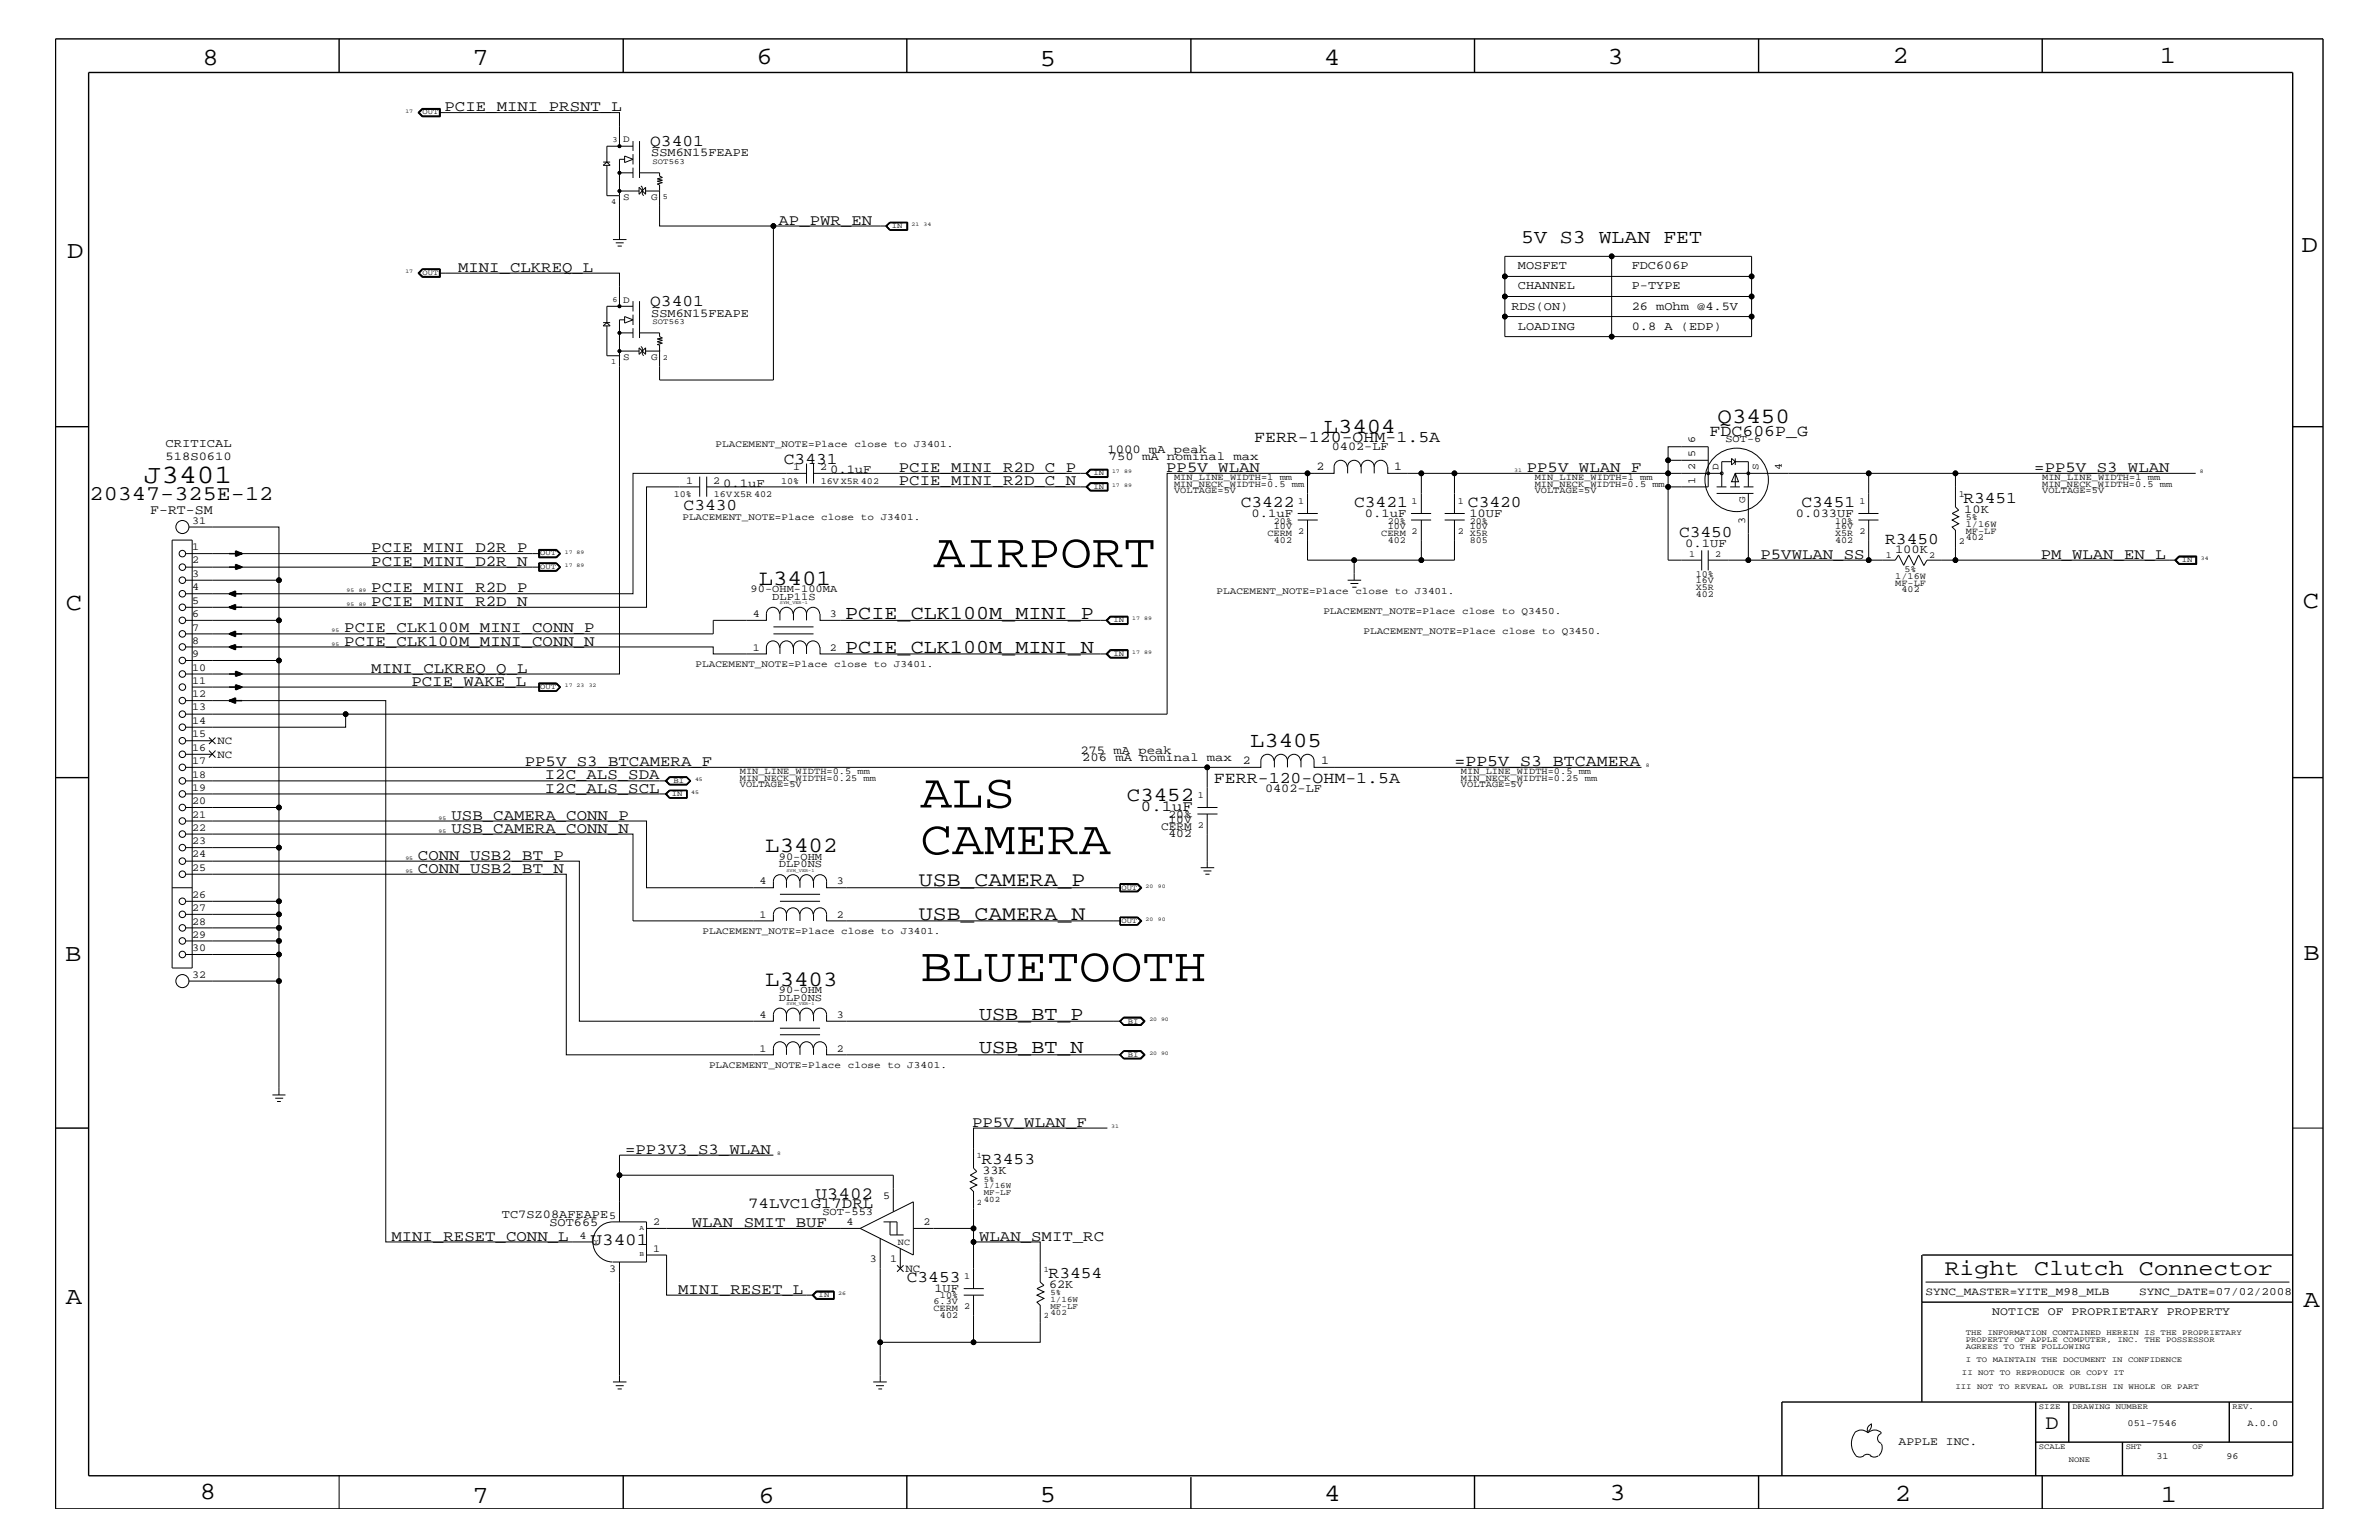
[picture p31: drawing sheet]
<svg xmlns="http://www.w3.org/2000/svg" width="432mm" height="279mm" viewBox="0 0 432 279" stroke-linecap="round" stroke-linejoin="round" font-family="sans-serif">
<defs><g id="words">
<g font-size="8.7">
<text x="169.4" y="102.9">AIRPORT</text>
<text x="167" y="146.5">ALS</text>
<text x="167" y="155">CAMERA</text>
<text x="167" y="178">BLUETOOTH</text>
</g>
<text font-size="4.8" x="26.1" y="87.6">J3401</text>
<g font-size="4.5">
<text x="36.7" y="11.7">8</text>
<text x="85.8" y="11.7">7</text>
<text x="137.3" y="11.5">6</text>
<text x="240.3" y="11.7">4</text>
<text x="291.8" y="11.5">3</text>
<text x="343.5" y="11.5">2</text>
<text x="392" y="11.5">1</text>
<text x="188.7" y="12.1">5</text>
<text x="12.2" y="46.8">D</text>
<text x="417.7" y="45.7">D</text>
<text x="11.9" y="110.6">C</text>
<text x="418" y="110.3">C</text>
<text x="11.9" y="174.3">B</text>
<text x="418.1" y="174.2">B</text>
<text x="11.9" y="236.7">A</text>
<text x="418.1" y="237.1">A</text>
<text x="36.2" y="271.9">8</text>
<text x="85.8" y="272.7">7</text>
<text x="137.7" y="272.7">6</text>
<text x="188.7" y="272.5">5</text>
<text x="240.4" y="272.3">4</text>
<text x="292.1" y="272.2">3</text>
<text x="343.9" y="272.3">2</text>
<text x="392.2" y="272.6">1</text>
</g>
<text font-size="4.1" x="353" y="231.3">Right Clutch Connector</text>
<g font-size="4">
<text x="311.7" y="76.8">Q3450</text>
<text x="137.7" y="106.1">L3401</text>
<text x="138.9" y="154.6">L3402</text>
<text x="138.9" y="178.8">L3403</text>
</g>
<g font-size="3.9">
<text x="240.3" y="78.5">L3404</text>
<text x="226.9" y="135.5">L3405</text>
</g>
<text font-size="3.8" x="16.3" y="90.7">20347-325E-12</text>
<g font-size="3.7">
<text x="166.8" y="160.8">USB_CAMERA_P</text>
<text x="166.8" y="166.9">USB_CAMERA_N</text>
<text x="371.3" y="259.3">D</text>
</g>
<g font-size="3.6">
<text x="276.1" y="44.1">5V S3 WLAN FET</text>
<text x="153.4" y="112.3">PCIE_CLK100M_MINI_P</text>
<text x="153.4" y="118.4">PCIE_CLK100M_MINI_N</text>
<text x="204.6" y="145.3">C3452</text>
<text x="177.7" y="185">USB_BT_P</text>
<text x="177.7" y="191.1">USB_BT_N</text>
</g>
<g font-size="3.1">
<text x="148" y="217.5">U3402</text>
<text x="107.2" y="225.9">U3401</text>
</g>
<g font-size="3">
<text x="118" y="26.5">Q3401</text>
<text x="118" y="55.6">Q3401</text>
<text x="227.6" y="80.2">FERR-120-OHM-1.5A</text>
<text x="310.3" y="79">FDC606P_G</text>
<text x="142.3" y="84.1">C3431</text>
<text x="124.1" y="92.6">C3430</text>
<text x="225.2" y="92">C3422</text>
<text x="245.8" y="92">C3421</text>
<text x="266.4" y="92">C3420</text>
<text x="327" y="92">C3451</text>
<text x="356.4" y="91.2">R3451</text>
<text x="304.8" y="97.4">C3450</text>
<text x="342.2" y="98.7">R3450</text>
<text x="220.3" y="142">FERR-120-OHM-1.5A</text>
<text x="264" y="139">=PP5V_S3_BTCAMERA</text>
<text x="178.1" y="211.3">R3453</text>
<text x="164.6" y="232.6">C3453</text>
<text x="190.3" y="231.8">R3454</text>
</g>
<g font-size="2.8">
<text x="80.7" y="20.2">PCIE_MINI_PRSNT_L</text>
<text x="141.3" y="40.8">AP_PWR_EN</text>
<text x="83.1" y="49.3">MINI_CLKREQ_L</text>
<text x="163.2" y="88.1">PCIE_MINI_R2D_C_N</text>
<text x="163.2" y="85.6">PCIE_MINI_R2D_C_P</text>
<text x="211.7" y="85.6">PP5V_WLAN</text>
<text x="277.1" y="85.6">PP5V_WLAN_F</text>
<text x="369.2" y="85.6">=PP5V_S3_WLAN</text>
<text x="67.4" y="100.2">PCIE_MINI_D2R_P</text>
<text x="319.5" y="101.4">P5VWLAN_SS</text>
<text x="370.4" y="101.4">PM_WLAN_EN_L</text>
<text x="67.4" y="107.5">PCIE_MINI_R2D_P</text>
<text x="67.4" y="102.6">PCIE_MINI_D2R_N</text>
<text x="67.4" y="109.9">PCIE_MINI_R2D_N</text>
<text x="62.5" y="114.8">PCIE_CLK100M_MINI_CONN_P</text>
<text x="62.5" y="117.2">PCIE_CLK100M_MINI_CONN_N</text>
<text x="67.4" y="122">MINI_CLKREQ_Q_L</text>
<text x="74.7" y="124.4">PCIE_WAKE_L</text>
<text x="95.2" y="139">PP5V_S3_BTCAMERA_F</text>
<text x="98.9" y="143.9">I2C_ALS_SCL</text>
<text x="98.9" y="141.4">I2C_ALS_SDA</text>
<text x="82" y="148.7">USB_CAMERA_CONN_P</text>
<text x="207.1" y="147.1">0.1uF</text>
<text x="75.9" y="156">CONN_USB2_BT_P</text>
<text x="82" y="151.1">USB_CAMERA_CONN_N</text>
<text x="75.9" y="158.4">CONN_USB2_BT_N</text>
<text x="113.5" y="209.3">=PP3V3_S3_WLAN</text>
<text x="176.4" y="204.4">PP5V_WLAN_F</text>
<text x="135.8" y="219.2">74LVC1G17DRL</text>
<text x="71" y="225.1">MINI_RESET_CONN_L</text>
<text x="125.6" y="222.6">WLAN_SMIT_BUF</text>
<text x="177.7" y="225.1">WLAN_SMIT_RC</text>
<text x="123.1" y="234.7">MINI_RESET_L</text>
</g>
<text font-size="2.5" x="27.3" y="93.3">F-RT-SM</text>
<g font-size="2.2">
<text x="118.2" y="28.4">SSM6N15FEAPE</text>
<text x="275.5" y="52.5">CHANNEL</text>
<text x="275.5" y="48.9">MOSFET</text>
<text x="296.2" y="52.5">P-TYPE</text>
<text x="296.2" y="48.9">FDC606P</text>
<text x="118.2" y="57.5">SSM6N15FEAPE</text>
<text x="274.3" y="56.2">RDS(ON)</text>
<text x="275.5" y="59.8">LOADING</text>
<text x="296.2" y="59.8">0.8 A (EDP)</text>
<text x="296.2" y="56.2">26 mOhm @4.5V</text>
<text x="30.1" y="83.5">518S0610</text>
<text x="30.1" y="81.1">CRITICAL</text>
<text x="201" y="82.2">1000 mA peak</text>
<text x="201.2" y="83.5">750 mA nominal max</text>
<text x="241.7" y="81.7">0402-LF</text>
<text x="131.3" y="88.3">0.1uF</text>
<text x="150.7" y="85.9">0.1uF</text>
<text x="238.9" y="85.3">2</text>
<text x="253.1" y="85.3">1</text>
<text x="227.2" y="93.8">0.1uF</text>
<text x="247.7" y="93.8">0.1uF</text>
<text x="266.7" y="93.8">10UF</text>
<text x="326" y="93.8">0.033UF</text>
<text x="356.5" y="93.1">10K</text>
<text x="305.9" y="99.3">0.1UF</text>
<text x="344" y="100.4">100K</text>
<text x="196.1" y="136.8">275 mA peak</text>
<text x="196.4" y="138">206 mA nominal max</text>
<text x="225.6" y="138.6">2</text>
<text x="229.6" y="143.6">0402-LF</text>
<text x="239.8" y="138.6">1</text>
<text x="178.3" y="213">33K</text>
<text x="91.1" y="220.9">TC7SZ08AFEAPE</text>
<text x="99.7" y="222.4">SOT665</text>
<text x="190.4" y="233.7">62K</text>
<text x="169.6" y="234.4">1UF</text>
</g>
<g font-size="2.1">
<text x="212.1" y="149.4">10V</text>
<text x="212.1" y="148.4">20%</text>
<text x="210.7" y="150.7">CERM</text>
<text x="212.1" y="151.8">402</text>
<text x="361.6" y="238.6">NOTICE OF PROPRIETARY PROPERTY</text>
<text x="344.6" y="262.2">APPLE INC.</text>
</g>
<g font-size="2">
<text x="39.5" y="135">NC</text>
<text x="39.5" y="137.4">NC</text>
<text x="164.3" y="230.7">NC</text>
<text x="349.5" y="235">SYNC_MASTER=YITE_M98_MLB</text>
<text x="388.3" y="235">SYNC_DATE=07/02/2008</text>
</g>
<g font-size="1.9">
<text x="313.2" y="80.2">SOT-6</text>
<text x="124.5" y="87.7">1</text>
<text x="129.5" y="87.7">2</text>
<text x="143.9" y="85.3">1</text>
<text x="148.8" y="85.3">2</text>
<text x="307.7" y="87.7" transform="rotate(-90 307.7 87.7)">1 2 5 6</text>
<text x="323.4" y="85.3" transform="rotate(-90 323.4 85.3)">4</text>
<text x="34.9" y="95">31</text>
<text x="316.7" y="95" transform="rotate(-90 316.7 95)">3</text>
<text x="34.9" y="99.9">1</text>
<text x="34.9" y="102.2">2</text>
<text x="34.9" y="104.7">3</text>
<text x="34.9" y="107.1">4</text>
<text x="136.2" y="107.5">90-OHM-100MA</text>
<text x="34.9" y="109.5">5</text>
<text x="34.9" y="112">6</text>
<text x="136.7" y="112">4</text>
<text x="140.2" y="108.8">DLP11S</text>
<text x="150.6" y="112">3</text>
<text x="34.9" y="114.4">7</text>
<text x="34.9" y="116.8">8</text>
<text x="34.9" y="119.2">9</text>
<text x="136.7" y="118.1">1</text>
<text x="150.6" y="118.1">2</text>
<text x="34.9" y="121.7">10</text>
<text x="34.9" y="124.1">11</text>
<text x="34.9" y="126.5">12</text>
<text x="34.9" y="128.9">13</text>
<text x="34.9" y="131.3">14</text>
<text x="34.9" y="133.8">15</text>
<text x="34.9" y="136.2">16</text>
<text x="34.9" y="138.6">17</text>
<text x="34.9" y="141.1">18</text>
<text x="34.9" y="143.5">19</text>
<text x="34.9" y="145.9">20</text>
<text x="34.9" y="148.4">21</text>
<text x="34.9" y="150.7">22</text>
<text x="34.9" y="153.2">23</text>
<text x="34.9" y="155.6">24</text>
<text x="141.4" y="156">90-OHM</text>
<text x="34.9" y="158">25</text>
<text x="137.8" y="160.5">4</text>
<text x="141.4" y="157.3">DLP0NS</text>
<text x="151.9" y="160.5">3</text>
<text x="34.9" y="162.8">26</text>
<text x="34.9" y="165.3">27</text>
<text x="34.9" y="167.8">28</text>
<text x="137.8" y="166.5">1</text>
<text x="151.9" y="166.5">2</text>
<text x="34.9" y="170.1">29</text>
<text x="34.9" y="172.6">30</text>
<text x="34.9" y="177.4">32</text>
<text x="137.8" y="184.7">4</text>
<text x="141.4" y="180.2">90-OHM</text>
<text x="141.4" y="181.6">DLP0NS</text>
<text x="151.9" y="184.7">3</text>
<text x="137.8" y="190.8">1</text>
<text x="151.9" y="190.8">2</text>
<text x="110.6" y="221.1">5</text>
<text x="149.3" y="220.4">SOT-553</text>
<text x="160.3" y="217.5">5</text>
<text x="105.2" y="224.7">4</text>
<text x="118.5" y="222.3">2</text>
<text x="118.5" y="227.1">1</text>
<text x="153.7" y="222.3">4</text>
<text x="167.6" y="222.3">2</text>
<text x="110.6" y="230.7">3</text>
<text x="157.9" y="229">3</text>
<text x="161.5" y="229">1</text>
</g>
<g font-size="1.8">
<text x="113.1" y="25.8">D</text>
<text x="113.1" y="36.4">S</text>
<text x="118.2" y="36.4">G</text>
<text x="113.1" y="54.9">D</text>
<text x="113.1" y="65.4">S</text>
<text x="118.2" y="65.4">G</text>
<text x="129.9" y="81.1">PLACEMENT_NOTE=Place close to J3401.</text>
<text x="311.9" y="85.3" transform="rotate(-90 311.9 85.3)">D</text>
<text x="319.2" y="85.3" transform="rotate(-90 319.2 85.3)">S</text>
<text x="123.9" y="94.3">PLACEMENT_NOTE=Place close to J3401.</text>
<text x="316.7" y="91.3" transform="rotate(-90 316.7 91.3)">G</text>
<text x="220.8" y="107.7">PLACEMENT_NOTE=Place close to J3401.</text>
<text x="240.2" y="111.4">PLACEMENT_NOTE=Place close to Q3450.</text>
<text x="247.5" y="115">PLACEMENT_NOTE=Place close to Q3450.</text>
<text x="126.2" y="121">PLACEMENT_NOTE=Place close to J3401.</text>
<text x="127.5" y="169.5">PLACEMENT_NOTE=Place close to J3401.</text>
<text x="128.7" y="193.7">PLACEMENT_NOTE=Place close to J3401.</text>
</g>
<g font-size="1.7">
<text x="141.8" y="87.7">10%</text>
<text x="149" y="87.7">16V X5R 402</text>
<text x="213.1" y="89.5">VOLTAGE=5V</text>
<text x="213.1" y="88.3">MIN_NECK_WIDTH=0.5 mm</text>
<text x="213.1" y="87.1">MIN_LINE_WIDTH=1 mm</text>
<text x="278.6" y="89.5">VOLTAGE=5V</text>
<text x="278.6" y="87.1">MIN_LINE_WIDTH=1 mm</text>
<text x="278.6" y="88.3">MIN_NECK_WIDTH=0.5 mm</text>
<text x="370.7" y="89.5">VOLTAGE=5V</text>
<text x="370.7" y="88.3">MIN_NECK_WIDTH=0.5 mm</text>
<text x="370.7" y="87.1">MIN_LINE_WIDTH=1 mm</text>
<text x="122.3" y="90.1">10%</text>
<text x="129.6" y="90.1">16V X5R 402</text>
<text x="231.2" y="95">20%</text>
<text x="235.6" y="91.4">1</text>
<text x="251.9" y="95">20%</text>
<text x="256.2" y="91.4">1</text>
<text x="264.6" y="91.4">1</text>
<text x="266.8" y="95">20%</text>
<text x="333.1" y="95">10%</text>
<text x="337.5" y="91.4">1</text>
<text x="355.5" y="90.1">1</text>
<text x="356.8" y="94.3">5%</text>
<text x="356.8" y="95.6">1/16W</text>
<text x="230" y="97.3">CERM</text>
<text x="231.2" y="96">10V</text>
<text x="231.2" y="98.5">402</text>
<text x="235.6" y="96.8">2</text>
<text x="250.7" y="97.3">CERM</text>
<text x="251.9" y="98.5">402</text>
<text x="251.9" y="96">10V</text>
<text x="256.2" y="96.8">2</text>
<text x="264.6" y="96.8">2</text>
<text x="266.8" y="97.3">X5R</text>
<text x="266.8" y="98.5">805</text>
<text x="266.8" y="96">10V</text>
<text x="306.6" y="101">1</text>
<text x="311.3" y="101">2</text>
<text x="333.1" y="96">16V</text>
<text x="333.1" y="97.3">X5R</text>
<text x="333.1" y="98.5">402</text>
<text x="337.5" y="96.8">2</text>
<text x="342.3" y="101.3">1</text>
<text x="350.2" y="101.3">2</text>
<text x="355.5" y="98.7">2</text>
<text x="356.8" y="98">402</text>
<text x="356.8" y="96.8">MF-LF</text>
<text x="307.8" y="107.1">X5R</text>
<text x="307.8" y="105.9">16V</text>
<text x="307.8" y="104.7">10%</text>
<text x="344" y="106.3">MF-LF</text>
<text x="344" y="105">1/16W</text>
<text x="345.1" y="107.5">402</text>
<text x="345.7" y="103.8">5%</text>
<text x="307.8" y="108.3">402</text>
<text x="134.3" y="142.9">VOLTAGE=5V</text>
<text x="134.3" y="140.4">MIN_LINE_WIDTH=0.5 mm</text>
<text x="134.3" y="141.7">MIN_NECK_WIDTH=0.25 mm</text>
<text x="265.2" y="142.9">VOLTAGE=5V</text>
<text x="265.2" y="141.7">MIN_NECK_WIDTH=0.25 mm</text>
<text x="265.2" y="140.4">MIN_LINE_WIDTH=0.5 mm</text>
<text x="217.4" y="144.7">1</text>
<text x="217.4" y="150.1">2</text>
<text x="163" y="225.9">NC</text>
<text x="175" y="232">1</text>
<text x="169.4" y="236.7">6.3V</text>
<text x="169.4" y="237.9">CERM</text>
<text x="170.6" y="235.6">10%</text>
<text x="170.6" y="239.1">402</text>
<text x="175" y="237.4">2</text>
<text x="386.2" y="258.7">051-7546</text>
<text x="407.9" y="258.7">A.0.0</text>
<text x="391.4" y="264.7">31</text>
<text x="404.1" y="264.7">96</text>
</g>
<g font-size="1.5">
<text x="177.3" y="210.2">1</text>
<text x="178.6" y="214.4">5%</text>
<text x="178.6" y="215.6">1/16W</text>
<text x="177.3" y="218.6">2</text>
<text x="178.6" y="216.9">MF-LF</text>
<text x="178.6" y="218">402</text>
<text x="189.5" y="230.7">1</text>
<text x="189.5" y="239.2">2</text>
<text x="190.7" y="236.2">1/16W</text>
<text x="190.7" y="235">5%</text>
<text x="190.7" y="237.4">MF-LF</text>
<text x="190.7" y="238.6">402</text>
</g>
<g font-size="1.4">
<text x="76.7" y="20.8">OUT</text>
<text x="111.2" y="25.7">3</text>
<text x="118.4" y="29.7">SOT563</text>
<text x="110.9" y="36.9">4</text>
<text x="120.3" y="36.2">5</text>
<text x="161.9" y="41.4">IN</text>
<text x="76.7" y="49.9">OUT</text>
<text x="111.2" y="54.7">6</text>
<text x="118.4" y="58.9">SOT563</text>
<text x="110.9" y="66">1</text>
<text x="120.3" y="65.3">2</text>
<text x="198.5" y="86.2">IN</text>
<text x="198.5" y="88.7">IN</text>
<text x="98" y="100.8">OUT</text>
<text x="98" y="103.2">OUT</text>
<text x="396" y="102.1">IN</text>
<text x="202.1" y="112.9">IN</text>
<text x="202.1" y="119">IN</text>
<text x="98" y="125.1">OUT</text>
<text x="122.3" y="142">BI</text>
<text x="121.9" y="144.5">IN</text>
<text x="203.5" y="161.4">OUT</text>
<text x="203.5" y="167.5">OUT</text>
<text x="204.7" y="185.7">BI</text>
<text x="204.7" y="191.7">BI</text>
<text x="148.6" y="235.4">IN</text>
<text x="356.8" y="242.3">THE INFORMATION CONTAINED HEREIN IS THE PROPRIETARY</text>
<text x="356.8" y="243.5">PROPERTY OF APPLE COMPUTER, INC. THE POSSESSOR</text>
<text x="356.8" y="244.7">AGREES TO THE FOLLOWING</text>
<text x="354.9" y="252">III NOT TO REVEAL OR PUBLISH IN WHOLE OR PART</text>
<text x="356.1" y="249.5">II NOT TO REPRODUCE OR COPY IT</text>
<text x="356.8" y="247.1">I TO MAINTAIN THE DOCUMENT IN CONFIDENCE</text>
<text x="370.1" y="255.6">SIZE</text>
<text x="376.2" y="255.6">DRAWING NUMBER</text>
<text x="405.2" y="255.6">REV.</text>
<text x="370.1" y="262.9">SCALE</text>
<text x="385.8" y="262.9">SHT</text>
<text x="397.9" y="262.9">OF</text>
<text x="375.5" y="265.3">NONE</text>
</g>
<g font-size="1.3">
<text x="107.8" y="225.7">Y</text>
<text x="116.1" y="228">B</text>
<text x="116.1" y="223.2">A</text>
</g>
<g font-size="1">
<text x="73.6" y="20.4">17</text>
<text x="165.4" y="41">21</text>
<text x="167.6" y="41">34</text>
<text x="73.6" y="49.6">17</text>
<text x="201.8" y="88.3">17</text>
<text x="201.8" y="85.9">17</text>
<text x="204" y="88.3">89</text>
<text x="204" y="85.9">89</text>
<text x="274.8" y="85.6">31</text>
<text x="399.3" y="85.9">8</text>
<text x="102.5" y="100.4">17 89</text>
<text x="399.5" y="101.6">34</text>
<text x="62.9" y="107.5">95</text>
<text x="65.1" y="107.5">89</text>
<text x="102.5" y="102.9">17 89</text>
<text x="62.9" y="109.9">95</text>
<text x="65.1" y="109.9">89</text>
<text x="205.5" y="112.6">17</text>
<text x="207.7" y="112.6">89</text>
<text x="60.2" y="114.8">95</text>
<text x="60.2" y="117.2">95</text>
<text x="205.5" y="118.6">17</text>
<text x="207.7" y="118.6">89</text>
<text x="102.5" y="124.7">17 23</text>
<text x="106.8" y="124.7">32</text>
<text x="126.2" y="141.7">45</text>
<text x="298.7" y="139.2">8</text>
<text x="79.6" y="148.7">95</text>
<text x="125.5" y="144">45</text>
<text x="73.6" y="156">95</text>
<text x="79.6" y="151.1">95</text>
<text x="73.6" y="158.4">95</text>
<text x="207.9" y="161.1">20</text>
<text x="210.1" y="161.1">90</text>
<text x="207.9" y="167.1">20</text>
<text x="210.1" y="167.1">90</text>
<text x="208.6" y="185.3">20 90</text>
<text x="208.6" y="191.4">20 90</text>
<text x="141.1" y="209.6">8</text>
<text x="201.7" y="204.7">31</text>
<text x="152.1" y="235">26</text>
</g>
<g font-size=".8">
<text x="141.6" y="109.7">SYM_VER-1</text>
<text x="142.7" y="158.2">SYM_VER-1</text>
<text x="142.7" y="182.4">SYM_VER-1</text>
</g>
</g></defs>
<g fill="none" stroke="#000" stroke-width=".18">
<path d="M76.6 19.7h3.3v1.5h-3.3l-.7-.8zM76.6 19.8h3.2v1.3h-3.2l-.7-.7zM76.7 19.8l-.7 .6 .7 .7M79.8 19.8h-3.1l-.6 .6 .6 .6h3.1M79.8 19.8v1.3M79.8 20.4h32.6v6.1M109.5 30l.7-.6 .5 .6zM109.5 29.4h1.2M110.2 30v5.5h2.2M112.4 31.4h2.5M112.4 34.7h3.6M113.4 28.9h-1v14.6"/>
<path d="M113.4 28.3l1.5 .6-1.5 .6zM114.9 26.5h-4.7v2.9M114.9 25.6v1.8M114.9 28v1.8M114.9 30.4v1.9M116 34v1.2l1.2-1.2v1.2zM116.1 31.4h3.6v.5l.5 .3-.9 .3 .9 .2-.9 .2 .9 .2-.9 .3 .4 .2v7.4h41.3M116.1 25.6v6.7M116.3 33.7l.3 .3v1.2l.2 .3M117.2 34.7h2.5M75.9 49.6l.7-.8h3.3v1.5h-3.3zM76.6 48.8l-.7 .8 .7 .6h3.2v-1.4"/>
<path d="M76.7 48.9l-.6 .7 .6 .6M76.7 48.9l-.7 .7 .7 .6M76.7 48.9h3.1v1.3h-3.1M79.8 49.6h32.6v6M109.5 59.1l.7-.6 .5 .6zM109.5 58.5h1.2M110.2 59.1v5.4h2.3M111.3 43.5h2.4M111.8 44.1h1.4M112.1 44.6h.8M113.4 58h-1v64.3h-78.7M113.4 57.4l1.5 .6-1.5 .6z"/>
<path d="M114.9 55.6h-4.7v2.9M114.9 54.6v1.9M114.9 57.1v1.9M114.9 59.5v1.8M116.1 54.6v6.7M140.4 41v27.9h-20.7v-6.3l-.4-.1 .9-.2-.9-.3 .9-.2-.9-.3 .9-.2-.5-.2v-.7h-3.6M160.8 41l.7-.7h3.3v1.5h-3.3zM160.8 41l.7 .8M161 41l.5 .7M161.5 41.7h3.2M161.5 40.4l-.6 .6 .6 .7M161.5 40.3l-.7 .7"/>
<path d="M161.5 40.4h3.2M161.5 40.4l-.5 .6M164.6 40.4v1.3M164.7 40.3v1.5M273.1 50.2h44.8v3.6M273.1 53.8h44.8v3.6M292.5 46.5v14.6h25.4v-3.7h-44.8v3.7h19.4M317.9 50.2v-3.7h-44.8v10.9M112.4 60.4h2.5M112.4 63.7h3.6M116 63.1v1.2l1.2-1.2v1.2zM116.3 62.9l.3 .2v1.2l.2 .2"/>
<path d="M119.8 63.6l-2.6 .1M31.2 98h3.7v77.6h-3.7zM34.3 95.6h16.3v9.7h-16.9M97.8 99.7h3.2l.8 .7-.8 .8h-3.2zM97.8 99.8h3.2M97.9 99.8v1.3M98 99.9h2.9l.7 .5-.7 .6h-2.9zM101 99.8l.7 .6-.7 .7M101 99.8l.6 .6-.6 .7M127 88.3h-9.7v21.9h-83.6M127 86.5v3.6M128.3 88.3h69.1"/>
<path d="M128.3 86.5v3.6M146.4 85.9h-31.5v21.8h-81.2M146.4 84.1v3.6M147.7 85.9h49.7M147.7 84.1v3.6M197.9 85.1h3.2v1.5h-3.2l-.8-.7zM197.9 87.6h3.2v1.5h-3.2l-.8-.8zM198 85.2l-.7 .7 .7 .7M198 87.7l-.7 .6 .7 .7M201 85.3h-3l-.6 .6 .6 .6h3M201 87.7h-3l-.6 .6 .6 .6h3M201 85.2v1.4"/>
<path d="M201 87.7v1.3M201.1 85.2h-3.2l-.7 .7 .7 .7h3.2M201.1 87.7h-3.2l-.7 .6 .7 .7h3.2M235.5 94.3h3.7M235.5 93.2h3.7M237.3 94.3v7.3h8.5v3.7M237.3 85.9v7.3M244.5 84.7a1.19 1.19 0 0 0-1.2-1.2 1.19 1.19 0 0 0-1.2 1.2v1.2h-30.3v43.7h-149.1v2.3h-29M247 84.7a1.19 1.19 0 0 0-1.2-1.2 1.19 1.19 0 0 0-1.2 1.2v1.2M249.4 84.7a1.19 1.19 0 0 1 1.2-1.2 1.19 1.19 0 0 1 1.2 1.2M249.4 84.7a1.19 1.19 0 0 0-1.2-1.2 1.19 1.19 0 0 0-1.1 1.2v1.2M249.4 84.7v1.2"/>
<path d="M251.9 84.7v1.2h6.1v7.3M256.1 94.3h3.7M256.1 93.2h3.7M258 85.9h6M258 94.3v7.3M262.2 94.3h3.7M262.2 93.2h3.7M264 85.9h38.8v2.4M264 94.3v7.3h-18.2M264 85.9v7.3M302.8 83.5v2.4h9.7M308.9 99.9v3.6"/>
<path d="M310 83.5h-7.2v-2.4h7.2v7.2h-7.2v13.3h6.1M310 99.9v3.6M311.6 88.3h1.8M311.6 89.5h6.7M314 88.3h1.8M314.3 83.2l.7 .6-.7 .6zM314.3 83.8h-1.8v4.5M315 83.8h2.3v4.5M315 83.2v1.2M316.5 88.3h1.8M317.3 89.5v12.1h-7.3M337.3 94.3h3.7"/>
<path d="M337.3 93.2h3.7M339.2 94.3v7.3h4.8l.6-.9 .9 1.9 1-1.9 .9 1.9 .8-1.9 1 1.9M339.2 85.9v7.3M354.9 85.9v6.1l.6 .6-1.2 .6 1.2 .6-1.2 .5 1.2 .7-1.2 .6 .6 .6v5.4M398.5 85.9h-83.5l-.7 1.5h1.3l-.6-1.5v2.4M33.7 117.4h95.8v1.2h9.6v-1.2M33.7 100.4h64.3M33.7 102.9h64.3M50.6 105.3v7.3h-16.9M50.6 112.6v7.2h-16.9M50.6 119.8v26.7h-16.9M97.8 102.1h3.2l.8 .8-.8 .8h-3.2z"/>
<path d="M97.8 101.1h3.2M97.9 102.2h3.1l.6 .7-.6 .6h-3.1zM98 102.2v1.3M100.9 102.2l.7 .7-.7 .6M101 102.1l.7 .8-.7 .7h-3.2M139.1 117.5a1.19 1.19 0 0 1 1.2-1.2 1.19 1.19 0 0 1 1.2 1.2M140.4 115h7.3M140.4 113.7h7.3M141.5 111.4a1.19 1.19 0 0 0-1.2-1.2 1.19 1.19 0 0 0-1.2 1.2v1.2h-9.6v2.4h-95.8M141.6 117.5a1.19 1.19 0 0 1 1.1-1.2 1.19 1.19 0 0 1 1.2 1.2M141.6 117.4v1.2M143.9 111.4a1.19 1.19 0 0 0-1.2-1.2 1.19 1.19 0 0 0-1.1 1.2v1.2"/>
<path d="M144 117.5a1.19 1.19 0 0 1 1.2-1.2 1.19 1.19 0 0 1 1.2 1.2 1.19 1.19 0 0 1 1.2-1.2 1.19 1.19 0 0 1 1.2 1.2M144 117.4v1.2M146.4 111.4a1.19 1.19 0 0 1 1.2-1.2 1.19 1.19 0 0 1 1.2 1.2M146.4 111.4a1.19 1.19 0 0 0-1.2-1.2 1.19 1.19 0 0 0-1.2 1.2v1.2M146.4 111.4v1.2M146.4 117.4v1.2M148.8 111.4v1.2h52.2M148.8 117.4v1.2h52.2M201.5 111.8h3.2v1.5h-3.2l-.8-.7zM201.5 117.9h3.2v1.5h-3.2l-.8-.8zM201.5 111.9l-.7 .7 .7 .6M201.5 113.2h3.2"/>
<path d="M201.5 111.9h3.2M201.5 111.9l-.6 .7 .6 .6M201.5 119.3l-.6-.7 .6-.6h3.1v1.3M201.5 117.9l-.7 .7 .7 .7M201.5 119.3h3.2M204.6 112h-3l-.6 .6 .6 .5h3M204.6 118.1h-3l-.6 .5 .6 .6h3M204.6 111.9v1.3M244.6 105.3h2.5M245.1 105.9h1.4M245.4 106.5h.8M317.3 101.6h21.9"/>
<path d="M394.7 101.6l.8-.7h3.2v1.5h-3.2zM394.9 101.6l.6-.6h3.1v1.3h-3.1zM395 101.6h-45.2l-.6 1M395.6 101l-.6 .6 .6 .6h2.9v-1.2M398.7 101h-3.2l-.7 .6 .7 .8M33.7 127.1h36.3v98.2h37.6M33.7 129.6h29M33.7 134.4h4.8M33.7 136.8h4.8M34.9 124.7h63.1M37.9 133.8l1.2 1.2M37.9 136.2l1.2 1.2"/>
<path d="M39.1 133.8l-1.2 1.2M39.1 136.2l-1.2 1.2M97.8 123.9h3.2l.8 .8-.8 .7h-3.2zM97.8 124h3.2l.7 .7-.7 .7M97.9 124.1h3.1l.6 .6-.6 .6h-3.1zM98 124.1v1.2M100.9 124.1l.7 .6-.7 .6M219.1 139.2v7.3M231.2 138a1.19 1.19 0 0 0-1.2-1.2 1.19 1.19 0 0 0-1.1 1.2v1.2h-195.2M233.7 138a1.19 1.19 0 0 0-1.2-1.2 1.19 1.19 0 0 0-1.2 1.2v1.2M233.7 138a1.19 1.19 0 0 1 1.2-1.2 1.19 1.19 0 0 1 1.2 1.2M233.7 138v1.2"/>
<path d="M236.1 139.2v-1.2a1.19 1.19 0 0 1 1.2-1.2 1.19 1.19 0 0 1 1.2 1.2v1.2h59.4M33.7 149h83.6v12.1h23.1v-1.2a1.19 1.19 0 0 1 1.2-1.2 1.19 1.19 0 0 1 1.1 1.2M33.7 151.3h81.2v15.8h25.5v-1.2a1.19 1.19 0 0 1 1.2-1.2 1.19 1.19 0 0 1 1.1 1.2M33.7 156.2h71.5v29.1h35.2v-1.2a1.19 1.19 0 0 1 1.2-1.2 1.19 1.19 0 0 1 1.1 1.2M33.7 158.6h69.1v32.8h37.6v-1.2a1.19 1.19 0 0 1 1.2-1.2 1.19 1.19 0 0 1 1.1 1.2M33.7 141.7h87.3M33.7 144h87.3M50.6 146.5v7.3h-16.9M50.6 153.8v9.7h-16.9M120.9 144l.6-.5h3.1v1.2h-3.1zM121 144l.6 .7M121.5 141h3.1l.7 .7-.7 .7h-3.1"/>
<path d="M121.5 140.9h3.1l.8 .8-.8 .7h-3.1l-.8-.7zM121.5 141l-.7 .7 .7 .7M121.5 141l-.6 .7 .6 .7M121.5 143.4h3.2v1.4h-3.2M121.5 143.4l-.8 .6 .8 .8M121.5 143.4l-.7 .6 .7 .8M121.6 141.1h3l.6 .6-.6 .6h-3l-.6-.6zM121.6 143.5l-.6 .5M142.7 159.9a1.19 1.19 0 0 1 1.2-1.2 1.19 1.19 0 0 1 1.2 1.2M142.7 159.9v1.2M147.6 159.9a1.19 1.19 0 0 0-1.2-1.2 1.19 1.19 0 0 0-1.2 1.2v1.2M217.3 146.5h3.7"/>
<path d="M217.3 147.7h3.7M217.9 157.4h2.5M218.4 158h1.5M218.8 158.6h.7M219.1 147.7v9.7M31.2 161.1h3.7M50.6 163.5v2.4h-16.9M50.6 165.9v2.4h-16.9M50.6 168.3v2.4h-16.9M50.6 170.7v2.5h-16.9M50.6 173.2v4.8h-16.3M50.6 178v20.7"/>
<path d="M141.6 163.5h7.2M141.6 162.2h7.2M142.7 165.9a1.19 1.19 0 0 1 1.2-1.2 1.19 1.19 0 0 1 1.2 1.2M142.7 165.9v1.2M147.6 165.9a1.19 1.19 0 0 0-1.2-1.2 1.19 1.19 0 0 0-1.2 1.2v1.2M147.7 161.1v-1.2a1.19 1.19 0 0 1 1.1-1.2 1.19 1.19 0 0 1 1.2 1.2v1.2h53.4M147.7 167.1v-1.2a1.19 1.19 0 0 1 1.1-1.2 1.19 1.19 0 0 1 1.2 1.2v1.2h53.4M203.3 160.3h3.2l.8 .8-.8 .7h-3.2zM203.3 160.4h3.2l.7 .7-.7 .6h-3.2M203.4 160.5h3l.6 .6-.6 .6h-3M203.4 160.4v1.3M206.4 166.5l.6 .6-.6 .7"/>
<path d="M206.4 160.4l.7 .7-.7 .6M206.4 166.5h-3v1.3h3M206.4 166.5l.7 .6-.7 .7M206.5 166.4h-3.2v1.4h3.2M206.5 166.4l.8 .7-.8 .7M206.5 166.4l.7 .7-.7 .7M49.4 198.7h2.4M50 199.2h1.4M50.3 199.8h.7M141.6 186.5h7.2M141.6 187.7h7.2M142.7 190.2a1.19 1.19 0 0 1 1.2-1.2 1.19 1.19 0 0 1 1.2 1.2"/>
<path d="M142.7 184.1a1.19 1.19 0 0 1 1.2-1.2 1.19 1.19 0 0 1 1.2 1.2M142.7 184.1v1.2M142.7 190.2v1.2M147.6 184.1a1.19 1.19 0 0 0-1.2-1.2 1.19 1.19 0 0 0-1.2 1.2v1.2M147.6 190.2a1.19 1.19 0 0 0-1.2-1.2 1.19 1.19 0 0 0-1.2 1.2v1.2M147.7 185.3v-1.2a1.19 1.19 0 0 1 1.1-1.2 1.19 1.19 0 0 1 1.2 1.2v1.2h53.4M147.7 191.4v-1.2a1.19 1.19 0 0 1 1.1-1.2 1.19 1.19 0 0 1 1.2 1.2v1.2h53.4M203.3 185.3l.7-.6h3l.7 .6-.7 .7h-3zM203.3 185.3l.7-.7h3.1l.7 .7-.7 .7h-3.1zM203.4 185.3l.6-.6h3l.6 .6-.6 .6h-3zM203.4 191.4l.6-.6h3l.6 .6-.6 .6h-3zM204 184.5h3.1l.8 .8-.8 .7h-3.1l-.8-.7z"/>
<path d="M204 190.7h3l.7 .7-.7 .7h-3M204 190.7h3.1l.7 .7-.7 .7h-3.1M204 190.6h3.1l.8 .8-.8 .7h-3.1l-.8-.7zM204 190.7l-.7 .7 .7 .7M140.4 209.6h-28v3.6M162.1 219.8v-6.6h-49.7v8.5M201 204.7h-24.3v7.2l.6 .6-1.2 .7 1.2 .6-1.2 .6 1.2 .6-1.2 .6 .6 .6v6.7M416.1 204.7h5.5M111.2 229a3.6 3.6 0 0 1-3.6-3.7 3.6 3.6 0 0 1 3.7-3.6h6v7.3h-6M112.4 229v21.7M117.3 227.7h3.7v7.3h26.7M117.3 222.9h38.8"/>
<path d="M147.4 235l.8-.8h3.2v1.5h-3.2zM147.7 235l.6 .6h3M148.2 234.4h3.1v1.3h-3.1l-.6-.7zM148.3 234.4l-.6 .6M151.4 234.3h-3.2l-.7 .7 .7 .7M156.1 222.9l9.7-4.9v9.7zM159.8 224.6v18.9h16.9M160.4 221.7h2.4v2.4M161.5 221.7v2.4h2.5M162.8 229.6l1.2 1.1M163.4 226.5v3.7M164 229.6l-1.2 1.1"/>
<path d="M165.8 222.9h10.9M174.9 235h3.7M174.9 233.8h3.7M176.7 222.9v2.4h12.1v7.3l.7 .6-1.3 .6 1.3 .6-1.3 .6 1.3 .6-1.3 .6 .6 .6v6.7h-12.1v-8.5M176.7 225.3v8.5M349.5 232.6h66M111.3 250.7h2.4M111.8 251.4h1.4M112.1 252h.8M158.5 250.7h2.5M159 251.4h1.4M159.4 252h.7"/>
<path d="M159.8 243.5v7.2M336.6 260a1.69 1.69 0 0 1 2.4 0 1.72 1.72 0 0 1 2.5 0M339.6 258.3l.1 .1a1.27 1.27 0 0 1-.7 1.3M339.6 258.4a.99 .99 0 0 0-.6 1.4M61.6 267.7v6.1M336.6 260a3.3 3.3 0 0 0 .3 4.1M336.9 264.1l.7 .3 .7-.3M338.2 264.1l.7-.3 .7 .3M339.5 264.1l.7 .3 .7-.3M341.5 260.1a.93 .93 0 0 0-.7 .9 .93 .93 0 0 0 .7 .9M341.5 262l.1 .7a1.99 1.99 0 0 1-.6 1.4"/>
<circle cx="112.4" cy="26.5" r=".25"/>
<circle cx="112.4" cy="31.4" r=".25"/>
<circle cx="112.4" cy="34.7" r=".25"/>
<circle cx="112.4" cy="55.6" r=".25"/>
<circle cx="140.4" cy="41" r=".42"/>
<circle cx="273.1" cy="53.8" r=".42"/>
<circle cx="273.1" cy="57.4" r=".42"/>
<circle cx="273.1" cy="50.2" r=".42"/>
<circle cx="292.5" cy="46.5" r=".42"/>
<circle cx="317.9" cy="53.8" r=".42"/>
<circle cx="317.9" cy="50.2" r=".42"/>
<circle cx="317.9" cy="57.4" r=".42"/>
<circle cx="112.4" cy="60.4" r=".25"/>
<circle cx="112.4" cy="63.7" r=".25"/>
<circle cx="292.5" cy="61.1" r=".42"/>
<circle cx="33.1" cy="95.6" r="1.19"/>
<circle cx="237.3" cy="85.9" r=".42"/>
<circle cx="258" cy="85.9" r=".42"/>
<circle cx="264" cy="85.9" r=".42"/>
<circle cx="302.8" cy="83.5" r=".42"/>
<circle cx="302.8" cy="88.3" r=".42"/>
<circle cx="302.8" cy="85.9" r=".42"/>
<circle cx="310" cy="85.9" r=".25"/>
<circle cx="312.5" cy="85.9" r=".25"/>
<circle cx="315.2" cy="87.1" r="5.8"/>
<circle cx="317.3" cy="85.9" r=".25"/>
<circle cx="339.2" cy="85.9" r=".42"/>
<circle cx="354.9" cy="85.9" r=".42"/>
<circle cx="33.1" cy="110.2" r=".59"/>
<circle cx="33.1" cy="107.7" r=".59"/>
<circle cx="33.1" cy="100.4" r=".59"/>
<circle cx="33.1" cy="117.4" r=".59"/>
<circle cx="33.1" cy="119.8" r=".59"/>
<circle cx="33.1" cy="102.9" r=".59"/>
<circle cx="33.1" cy="112.6" r=".59"/>
<circle cx="33.1" cy="105.3" r=".59"/>
<circle cx="33.1" cy="115" r=".59"/>
<circle cx="50.6" cy="119.8" r=".42"/>
<circle cx="50.6" cy="112.6" r=".42"/>
<circle cx="50.6" cy="105.3" r=".42"/>
<circle cx="245.8" cy="101.6" r=".42"/>
<circle cx="258" cy="101.6" r=".42"/>
<circle cx="317.3" cy="101.6" r=".42"/>
<circle cx="339.2" cy="101.6" r=".42"/>
<circle cx="354.9" cy="101.6" r=".42"/>
<circle cx="33.1" cy="134.4" r=".59"/>
<circle cx="33.1" cy="124.7" r=".59"/>
<circle cx="33.1" cy="127.1" r=".59"/>
<circle cx="33.1" cy="136.8" r=".59"/>
<circle cx="33.1" cy="122.3" r=".59"/>
<circle cx="33.1" cy="129.6" r=".59"/>
<circle cx="33.1" cy="139.2" r=".59"/>
<circle cx="33.1" cy="131.9" r=".59"/>
<circle cx="62.7" cy="129.6" r=".42"/>
<circle cx="219.1" cy="139.2" r=".42"/>
<circle cx="33.1" cy="146.5" r=".59"/>
<circle cx="33.1" cy="153.8" r=".59"/>
<circle cx="33.1" cy="158.6" r=".59"/>
<circle cx="33.1" cy="141.7" r=".59"/>
<circle cx="33.1" cy="156.2" r=".59"/>
<circle cx="33.1" cy="144" r=".59"/>
<circle cx="33.1" cy="151.3" r=".59"/>
<circle cx="33.1" cy="149" r=".59"/>
<circle cx="50.6" cy="153.8" r=".42"/>
<circle cx="50.6" cy="146.5" r=".42"/>
<circle cx="33.1" cy="178" r="1.19"/>
<circle cx="33.1" cy="173.2" r=".59"/>
<circle cx="33.1" cy="170.7" r=".59"/>
<circle cx="33.1" cy="163.5" r=".59"/>
<circle cx="33.1" cy="168.3" r=".59"/>
<circle cx="33.1" cy="165.9" r=".59"/>
<circle cx="50.6" cy="178" r=".42"/>
<circle cx="50.6" cy="163.5" r=".42"/>
<circle cx="50.6" cy="173.2" r=".42"/>
<circle cx="50.6" cy="165.9" r=".42"/>
<circle cx="50.6" cy="170.7" r=".42"/>
<circle cx="50.6" cy="168.3" r=".42"/>
<circle cx="112.4" cy="213.2" r=".42"/>
<circle cx="176.7" cy="222.9" r=".42"/>
<circle cx="176.7" cy="225.3" r=".42"/>
<circle cx="159.8" cy="243.5" r=".42"/>
<circle cx="176.7" cy="243.5" r=".42"/>
</g>
<g fill="#000">
<circle cx="112.4" cy="26.5" r=".25"/>
<circle cx="112.4" cy="31.4" r=".25"/>
<circle cx="112.4" cy="34.7" r=".25"/>
<circle cx="112.4" cy="55.6" r=".25"/>
<circle cx="140.4" cy="41" r=".42"/>
<circle cx="273.1" cy="53.8" r=".42"/>
<circle cx="273.1" cy="57.4" r=".42"/>
<circle cx="273.1" cy="50.2" r=".42"/>
<circle cx="292.5" cy="46.5" r=".42"/>
<circle cx="317.9" cy="53.8" r=".42"/>
<circle cx="317.9" cy="50.2" r=".42"/>
<circle cx="317.9" cy="57.4" r=".42"/>
<circle cx="112.4" cy="60.4" r=".25"/>
<circle cx="112.4" cy="63.7" r=".25"/>
<circle cx="292.5" cy="61.1" r=".42"/>
<circle cx="237.3" cy="85.9" r=".42"/>
<circle cx="258" cy="85.9" r=".42"/>
<circle cx="264" cy="85.9" r=".42"/>
<circle cx="302.8" cy="83.5" r=".42"/>
<circle cx="302.8" cy="88.3" r=".42"/>
<circle cx="302.8" cy="85.9" r=".42"/>
<circle cx="339.2" cy="85.9" r=".42"/>
<circle cx="354.9" cy="85.9" r=".42"/>
<circle cx="50.6" cy="119.8" r=".42"/>
<circle cx="50.6" cy="112.6" r=".42"/>
<circle cx="50.6" cy="105.3" r=".42"/>
<circle cx="245.8" cy="101.6" r=".42"/>
<circle cx="258" cy="101.6" r=".42"/>
<circle cx="317.3" cy="101.6" r=".42"/>
<circle cx="339.2" cy="101.6" r=".42"/>
<circle cx="354.9" cy="101.6" r=".42"/>
<circle cx="62.7" cy="129.6" r=".42"/>
<circle cx="219.1" cy="139.2" r=".42"/>
<circle cx="50.6" cy="153.8" r=".42"/>
<circle cx="50.6" cy="146.5" r=".42"/>
<circle cx="50.6" cy="178" r=".42"/>
<circle cx="50.6" cy="163.5" r=".42"/>
<circle cx="50.6" cy="173.2" r=".42"/>
<circle cx="50.6" cy="165.9" r=".42"/>
<circle cx="50.6" cy="170.7" r=".42"/>
<circle cx="50.6" cy="168.3" r=".42"/>
<circle cx="112.4" cy="213.2" r=".42"/>
<circle cx="176.7" cy="222.9" r=".42"/>
<circle cx="176.7" cy="225.3" r=".42"/>
<circle cx="159.8" cy="243.5" r=".42"/>
<circle cx="176.7" cy="243.5" r=".42"/>
</g>
<g fill="none" stroke="#000" stroke-width=".25">
<path d="M10.1 7.1h411.5v266.7h-411.5zM16.1 13.2h400v254.5h-400zM61.6 7.1v6.1M113.1 7.1v6.1M164.6 7.1v6.1M216.2 7.1v6.1M267.6 7.1v6.1M319.2 7.1v6.1M370.7 7.1v6.1M10.1 77.4h6M416.1 77.4h5.5M42.8 99.9l1.1 .5-1.1 .6z"/>
<path d="M41.6 100.4h2.3M41.6 107.7l1.2-.5v1zM41.6 110.2l1.2-.5v.9zM41.6 115l1.2-.5v1zM41.6 117.4l1.2-.4v.9zM41.6 102.9h2.3M41.6 107.7h2.3M41.6 107.7l1.2 .1M41.6 107.7l1.2 .4M41.6 107.7l1.2 .3M41.6 115h2.3M41.6 115l1.2 .1"/>
<path d="M41.6 115l1.2 .3M41.6 110.2h2.3M41.6 110.2l1.2 .1M41.6 110.2l1.2 .3M41.6 117.4h2.3M41.6 117.4l1.2 .1M41.6 117.4l1.2 .4M41.6 117.4l1.2 .2M42.8 102.4l1.1 .5-1.1 .4zM42.8 100.1l1.1 .3M42.8 100.4h1.1M42.8 100.2l1.1 .2"/>
<path d="M42.8 102.5l1.1 .4M42.8 102.7l1.1 .2M42.8 102.6l1.1 .3M42.8 107.4l-1.2 .3M42.8 107.6l-1.2 .1M42.8 107.5l-1.2 .2M42.8 114.7l-1.2 .3M42.8 114.8l-1.2 .2M42.8 109.8l-1.2 .4M42.8 110l-1.2 .2M42.8 109.9l-1.2 .3M42.8 117l-1.2 .4"/>
<path d="M42.8 117.3l-1.2 .1M42.8 117.2l-1.2 .2M43.9 100.4l-1.1 .1M43.9 100.4l-1.1 .4M43.9 100.4l-1.1 .3M43.9 102.9l-1.1 .1M43.9 102.9l-1.1 .3M43.9 102.9l-1.1 .2M41.6 127.1l1.2-.5v1zM41.6 124.7h2.3M41.6 122.3h2.3M41.6 127.1h2.3"/>
<path d="M41.6 127.1l1.2 .1M41.6 127.1l1.2 .4M41.6 127.1l1.2 .3M42.8 121.8l1.1 .5-1.1 .4zM42.8 124.2l1.1 .5-1.1 .5zM42.8 124.3l1.1 .4M42.8 124.6l1.1 .1M42.8 124.4l1.1 .3M42.8 121.9l1.1 .4M42.8 122.1l1.1 .2M42.8 122l1.1 .3M42.8 126.8l-1.2 .3"/>
<path d="M42.8 127l-1.2 .1M42.8 126.9l-1.2 .2M43.9 124.7l-1.1 .1M43.9 124.7l-1.1 .4M43.9 124.7l-1.1 .2M43.9 122.3l-1.1 .1M43.9 122.3l-1.1 .3M43.9 122.3l-1.1 .2M10.1 141.1h6M416.1 141.1h5.5M10.1 204.7h6M348.8 236.2h67.3"/>
<path d="M348.8 227.7v26.7M348.9 227.7h67.2M369.5 254.4v13.3M375.5 254.4v7.2M404.6 254.4v7.2M416.1 254.4h-92.7v13.3M113.1 267.7v6.1M164.6 267.7v6.1M216.2 268v5.8M267.6 267.7v6.1M319.2 267.7v6.1M369.5 261.6h46.6"/>
<path d="M370.7 267.7v6.1M385.2 261.6v6.1"/>
</g>
<use href="#words"/>
</svg>
